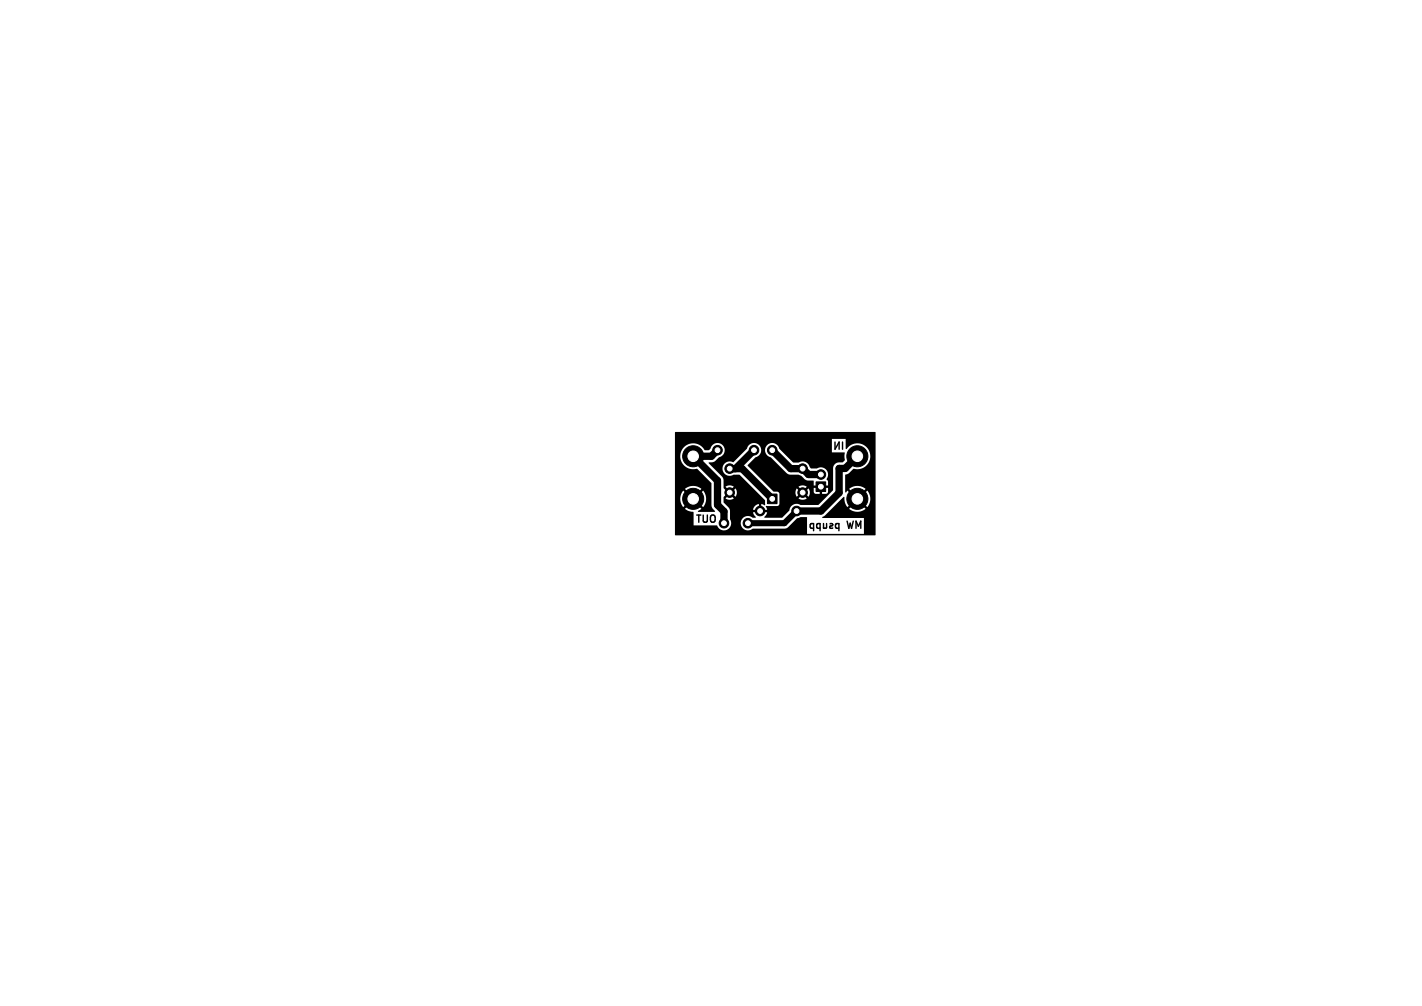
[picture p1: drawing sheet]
<svg xmlns="http://www.w3.org/2000/svg" width="297mm" height="210mm" viewBox="0 0 297 210" stroke-linecap="round" stroke-linejoin="round" font-family="sans-serif">
<defs><g id="words">
<text font-size="2.1" fill="#fff" x="149.9" y="109.2">OUT</text>
</g></defs>
<g fill="none" stroke="#000" stroke-width=".3">
<path d="M174.4 92.3v1.5l.9-1.5v1.5M176 92.3v1.5M145.5 107.5h.9M145.9 107.5v1.5M146.9 107.5v1.2l.3 .3 .4-.1 .1-.2v-1.2M149.3 107.7l-.3-.2a.5 .5 0 0 0-.6 .5v.5a.5 .5 0 0 0 .3 .5 .5 .5 0 0 0 .6-.2M169.9 109.4l-.4-.1-.3 .3 .2 .6h.5M169.9 109.3v1.5M171.3 109.4l-.4-.1-.3 .3 .1 .6h.6M171.3 109.3v1.5M172 109.3v1M172.6 109.3v.9l-.4 .1-.2-.2"/>
<path d="M173.4 109.4l.3-.1 .2 .2v.2l-.5 .2v.3h.5M175.2 109.3v1.5M175.2 109.4l-.4-.1-.3 .3 .1 .6h.6M176.9 108.8l.4 1.5 .3-1.1 .3 1.1 .3-1.5M178.8 110.3v-1.5l.5 1.1 .5-1.1v1.5"/>
</g>
<g fill="#000" stroke="#000" stroke-width=".21">
<path d="M160.3 103.1h2v2h-2zM170.4 100.6h2.1v2h-2.1z"/>
<circle cx="144.8" cy="95.3" r="2.2"/>
<circle cx="149.9" cy="94" r="1"/>
<circle cx="152.4" cy="97.8" r="1"/>
<circle cx="157.5" cy="94" r="1"/>
<circle cx="161.3" cy="94" r="1"/>
<circle cx="167.6" cy="97.8" r="1"/>
<circle cx="171.4" cy="99.1" r="1"/>
<circle cx="179.1" cy="95.3" r="2.2"/>
<circle cx="144.8" cy="104.1" r="2.2"/>
<circle cx="151.2" cy="109.2" r="1"/>
<circle cx="152.4" cy="102.8" r="1"/>
<circle cx="156.2" cy="109.2" r="1"/>
<circle cx="158.7" cy="106.7" r="1"/>
<circle cx="166.4" cy="106.7" r="1"/>
<circle cx="167.6" cy="102.8" r="1"/>
<circle cx="179.1" cy="104.1" r="2.2"/>
</g>
<path d="M149.9 94l-1.3 1.3h-3.8l5.1 5v5.1l1.3 1.4v2.4M152.4 97.8h2.6l6.3 6.3M157.5 94l-3.9 3.8M161.3 94l3.8 3.8h2.5l1.3 1.3h2.5M179.1 95.3l-2.6 2.5h-1.2v5.1l-3.9 3.8h-5" fill="none" stroke="#000" stroke-width="1.5"/>
<path d="M166.4 106.7l-2.6 2.5h-7.6" fill="none" stroke="#000" stroke-width="1.3"/>
<path d="M141 90.2h41.8l.1 21.5h-41.9v-16.4h1.1a2.79 2.79 0 0 0 3.5 2.6l3 3v4.7l.7 1.2h-3.5v-.1l.7-.5-1.1-1.1 .3-.4 1.2 1.2 .1-.2a2.7 2.7 0 0 0-.1-3.3l-1.2 1.2-.3-.4 1.1-1.1-.2-.2a2.7 2.7 0 0 0-3.2 .2l1.1 1.1-.4 .4-1.1-1.2a2.69 2.69 0 0 0 0 3.5l1.1-1.2 .4 .4-1.1 1.1 .7 .5 1.1 .2v2.8h4.8a1.55 1.55 0 0 0 2.1 .9 1.55 1.55 0 0 0 .7-2.2l-.1-2.1-1.3-1.5v-1.1l.8-.7 .4 .3-.8 .8a1.48 1.48 0 0 0 1.8 0l-.8-.8 .4-.3 .7 .7 .1-.2a1.49 1.49 0 0 0-.1-1.5l-.7 .7-.4-.4 .7-.7a1.49 1.49 0 0 0-1.7 0l.8 .7-.4 .4-.8-.8v-1.8l-.1-.4-1.9-1.9h1.8v.3a1.52 1.52 0 0 0 2.4 1h1.2l5.3 5.3v1l-.1 .1-.7-.3v1h-.5v-1a1.49 1.49 0 0 0-1.2 1.2h1v.5h-1l.6 1.1-.7 .1a1.52 1.52 0 0 0-2.1 .1 1.52 1.52 0 0 0 0 2.1 1.52 1.52 0 0 0 2.1 .1l6.8-.1 .6-.2 1.9-1.9 .7-.3h1.3l.1 .2v3.3h11.8v-3.3h-8.7l4.5-4.3h.2a3.1 3.1 0 0 0 .6 2.1l1.1-1.2 .4 .4-1.2 1.1 .2 .2a2.7 2.7 0 0 0 3.3-.2l-1.1-1.1 .3-.4 1.1 1.2a2.69 2.69 0 0 0 0-3.5l-1.1 1.2-.3-.4 1.1-1.1-.2-.2a2.7 2.7 0 0 0-3.3 .2l1.2 1.1-.4 .4-1.1-1.2-.3 .4-.2-.1v-3.5l.8-.4 1-.9a2.73 2.73 0 0 0 3.3-1.7 2.73 2.73 0 0 0-1.3-3.4 2.73 2.73 0 0 0-3.6 1l-.1-2.2h-2.9v2.8h2.6l.1 .2v1.5l-.4 .4-1.4 .2-.5 .7-.1 5-3.1 3h-3.7a1.55 1.55 0 0 0-2.4 1.2l-1.5 1.5h-3.6l-.1-.2 .6-1h-1v-.5h1l-.2-.8h2.3l.3-.1 .2-.3-.1-2.4h3.4l.3 .9 .8-.7 .3 .3-.7 .8a1.49 1.49 0 0 0 1.7 0l-.7-.8 .3-.3 .8 .7 .1-.2a1.49 1.49 0 0 0-.1-1.5l-.8 .7-.3-.4 .7-.7a1.49 1.49 0 0 0-1.7 0l.7 .7-.3 .4-.8-.7-.3 .8h-3.4l-.3-.2h-.8l-5.5-5.4 1.7-1.8a1.5 1.5 0 0 0 1.2-1.4h.8v.2a1.59 1.59 0 0 0 1.2 1.3l3.6 3.5 2.2 .1 .5 .2 1 .9 1.6 .1v1.1h1.1v.4h-1.1l.1 .9 .2 .3 1 .1v-1.1h.5v1.1l1.1-.1 .2-1.2h-1.1v-.4h1.1l-.1-.9a.58 .58 0 0 1 0-1 1.52 1.52 0 0 0-.5-1.6 1.52 1.52 0 0 0-1.8-.1h-1.2l-.3-.3a1.54 1.54 0 0 0-2.3-.9l-1.2-.1-2.8-2.8a1.51 1.51 0 0 0-1.6-1.2 1.51 1.51 0 0 0-1.4 1.5h-.8v-.3a1.51 1.51 0 0 0-1.5-1.2 1.51 1.51 0 0 0-1.5 1.2l-2.8 2.8a1.53 1.53 0 0 0-2.3 1.3h-1.8l-1.1-1.1 .1-.2 1.1-.1 1-1a1.51 1.51 0 0 0 .7-2.5 1.51 1.51 0 0 0-2.5 .8l-.4 .3h-.8a2.75 2.75 0 0 0-3-1.4 2.75 2.75 0 0 0-2.1 2.7h-1.1z" fill="#000"/>
<g fill="#fff" stroke="#fff" stroke-width=".21">
<circle cx="179.1" cy="104.1" r="1.1"/>
<circle cx="171.4" cy="101.6" r=".5"/>
<circle cx="171.4" cy="99.1" r=".5"/>
<circle cx="166.4" cy="106.7" r=".5"/>
<circle cx="158.7" cy="106.7" r=".5"/>
<circle cx="156.2" cy="109.2" r=".5"/>
<circle cx="149.9" cy="94" r=".5"/>
<circle cx="157.5" cy="94" r=".5"/>
<circle cx="179.1" cy="95.2" r="1.1"/>
<circle cx="152.4" cy="97.8" r=".5"/>
<circle cx="152.4" cy="102.8" r=".5"/>
<circle cx="161.3" cy="104.1" r=".5"/>
<circle cx="161.3" cy="94" r=".5"/>
<circle cx="144.8" cy="104.1" r="1.1"/>
<circle cx="144.8" cy="95.2" r="1.1"/>
<circle cx="167.6" cy="102.8" r=".5"/>
<circle cx="167.6" cy="97.8" r=".5"/>
</g>
<use href="#words"/>
</svg>
